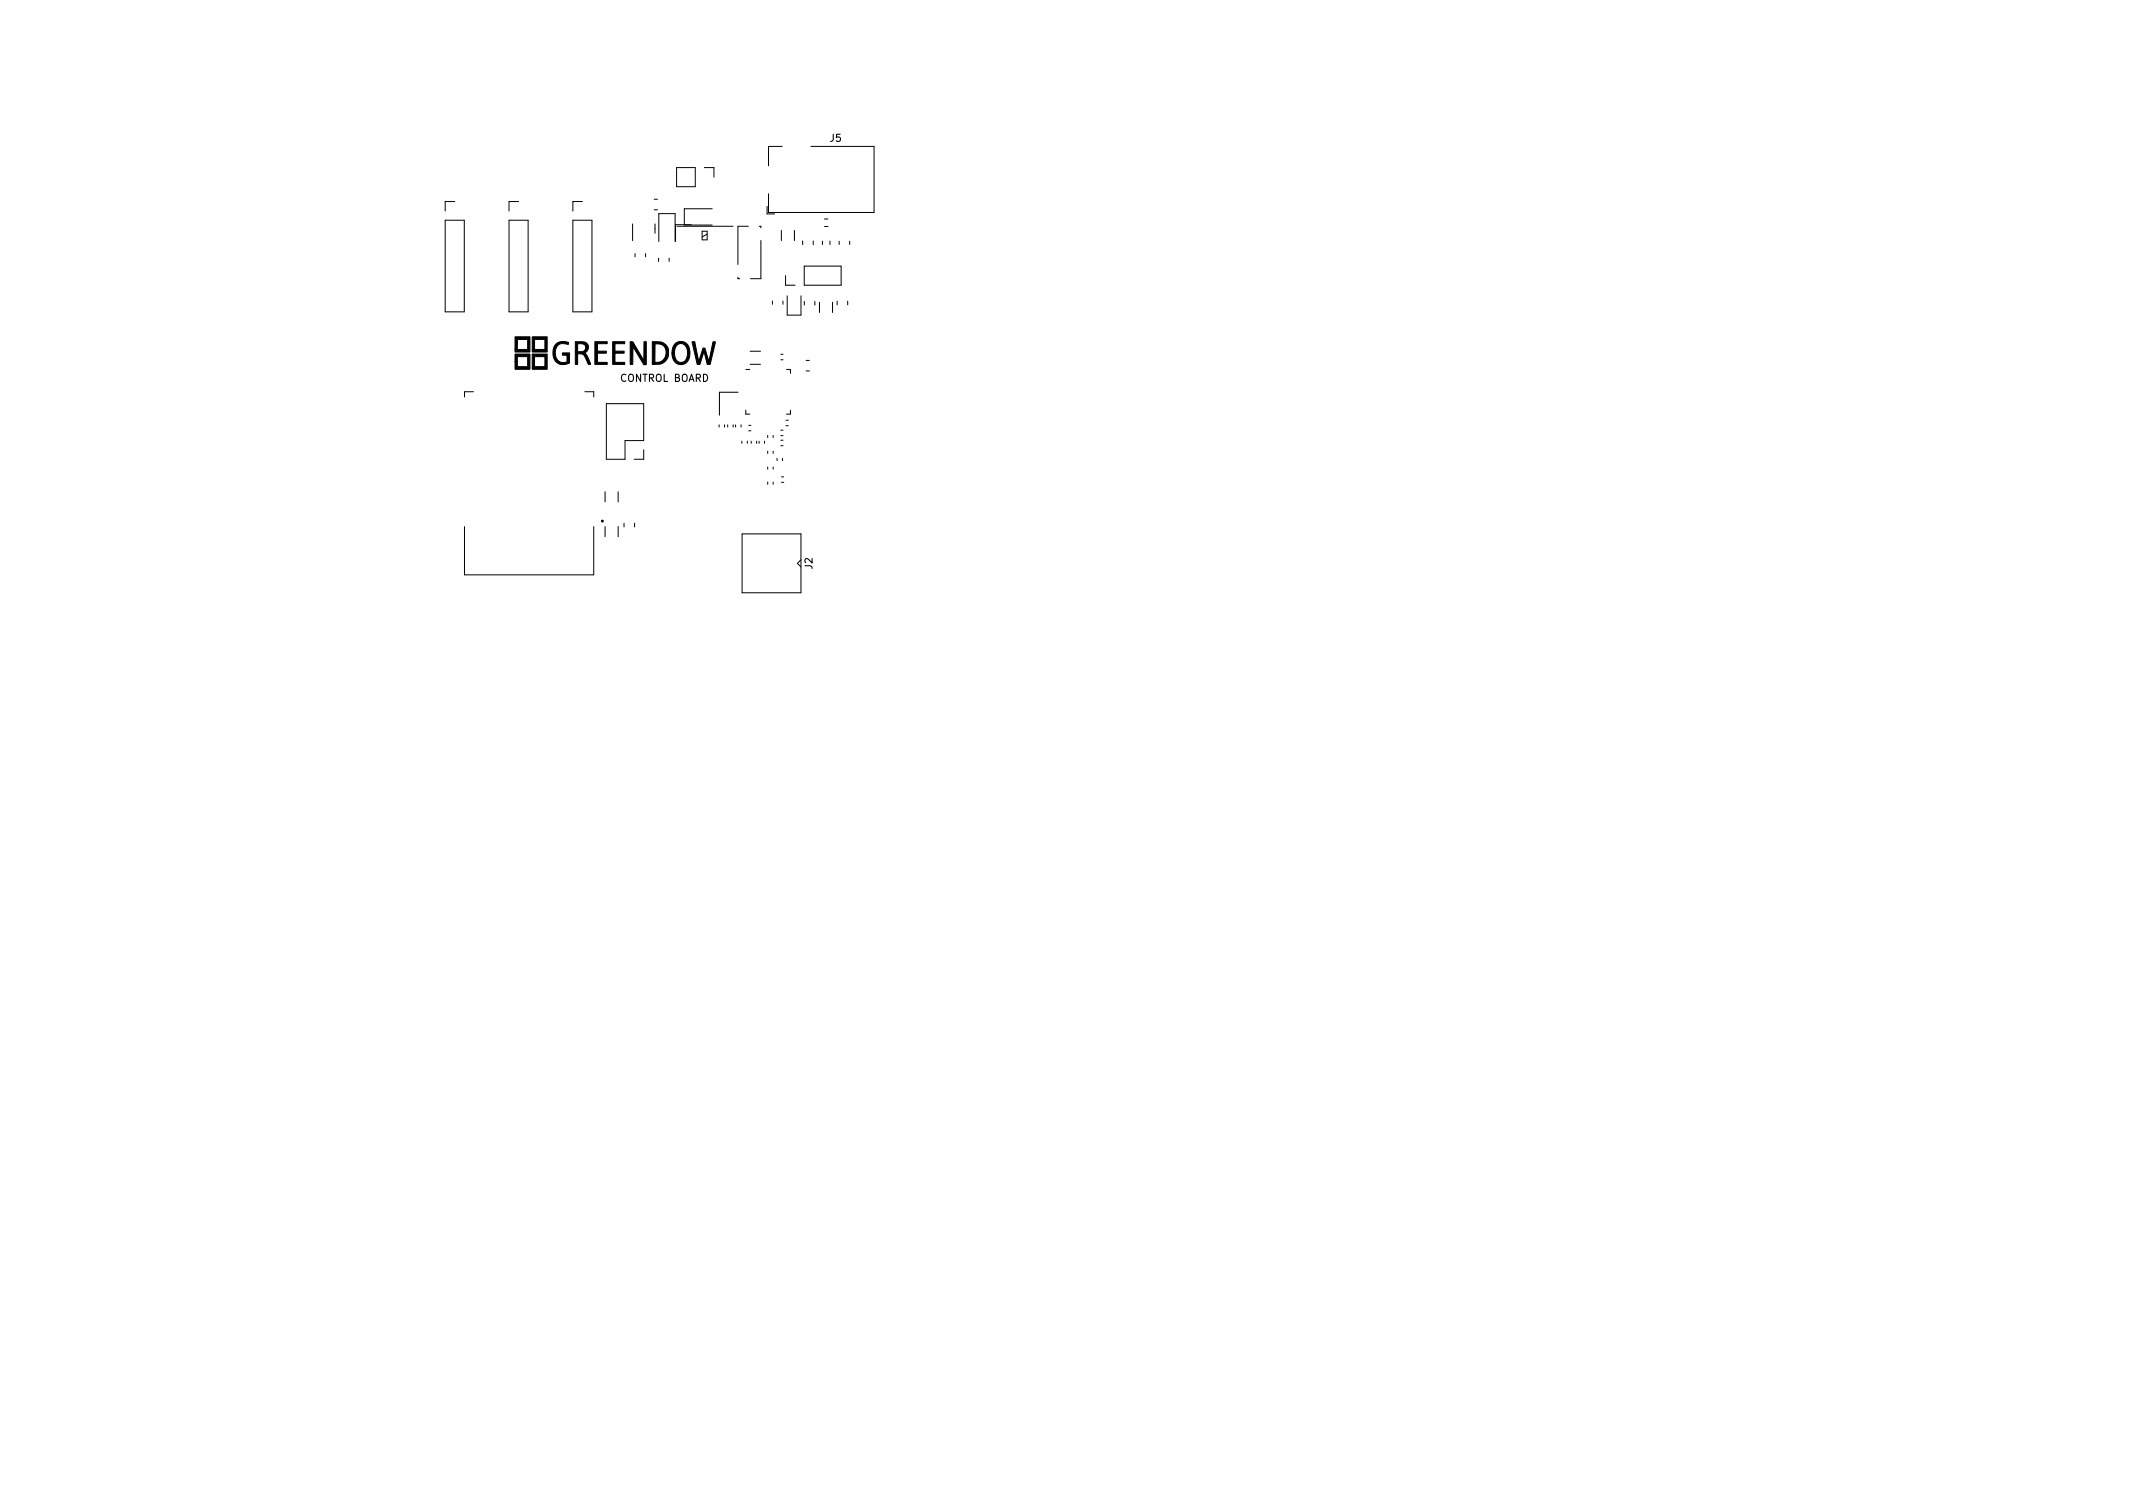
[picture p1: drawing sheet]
<svg xmlns="http://www.w3.org/2000/svg" width="297mm" height="210mm" viewBox="0 0 297 210" stroke-linecap="round" stroke-linejoin="round" font-family="sans-serif">
<defs><g id="words">
<g font-size="1.4">
<text x="115.6" y="19.7">J5</text>
<text x="86.4" y="53.2">CONTROL BOARD</text>
<text x="113.1" y="79.2" transform="rotate(-90 113.1 79.2)">J2</text>
</g>
</g></defs>
<g fill="none" stroke="#000" stroke-width=".14">
<path d="M62 30.7h2.7v12.7h-2.7zM63.3 28.1h-1.3v1.3M70.9 30.7h2.6v12.7h-2.6zM72.2 28.1h-1.3v1.3M79.8 30.7h2.6v12.7h-2.6zM81.1 28.1h-1.3v1.3M88.1 31.2v2.3M88.4 35.3v.5M89.9 35.3v.5M91.1 27.7h.5M91.1 29.2h.5M91.2 31.2v1.3"/>
<path d="M91.7 35.9v.5M91.7 33.6v-3.9h2.3v3.9M93.2 35.9v.5M94.2 23.3h2.6v2.7h-2.6zM94.3 31.5h7.8M96.3 31.3h-2.2v2.3M97.8 32.2h.7v1.2h-.7zM98.1 23.3h1.3v1.4M98.5 32.6l-.7 .4M99.2 29.1h-3.9v2.2h3.9M102.8 38.6v.2h.2M104.2 31.5h-1.4v5.3"/>
<path d="M105.7 31.5h.3v.2M106 33.5v5.3h-1.5M106.8 28.7v1.1h1.1M108.8 32.1v1.4M108.9 20.4h-1.9v2.7M109.4 38.4v1.3h1.3M110.6 32.1v1.4M111.8 33.6v.5M112 37.1h5.1v2.6h-5.1zM112.9 20.4h8.8v9.2h-14.7v-2.6M113.2 33.6v.5M114.5 33.6v.4"/>
<path d="M114.8 30.5h.5M114.8 31.5h.5M115.6 33.6v.4M116.9 33.6v.4M118.3 33.6v.4M65.9 54.5h-1.2v.8M81.4 54.5h1.3v.8M84.4 56.2h5.2v5.1h-2.6v2.6h-2.6zM100.1 59.2v.3M100.9 59.2v.3M101.3 59.2v.3M102.1 59.2v.3"/>
<path d="M102.4 59.2v.3M102.8 54.6h-2.6v3.2M103.2 59.2v.3M103.9 57.1v.6h.5M103.9 51.4h.5M104.3 60h.3M104.3 59.2h.3M104.5 50.7h1.4M104.5 48.9h1.4M107.6 41.9v.5M108.7 49.3h.3M108.7 50.1h.3"/>
<path d="M108.7 59.9h.3M109 41.9v.5M109.5 58.5h.3M109.5 59.3h.3M109.5 51.4h.6v.6M109.6 41.2v2.7h1.9v-2.7M110.1 57.1v.6h-.6M112 42v.5M112.3 51.7h.4M112.3 50.2h.4M113.5 42v.5M114.1 42.1v1.4"/>
<path d="M115.9 42.1v1.4M116.6 41.9v.6M118 41.9v.6M64.7 73.3v6.7h18v-6.7M84.3 68.5v1.4M84.3 73.3v1.4M86.1 68.5v1.4M86.1 73.3v1.4M86.9 72.9v.5M88.4 72.9v.5M89.6 62.6v1.3h-1.3M103.3 61.4v.3"/>
<path d="M103.3 74.3h8.2v8.2h-8.2zM104.1 61.4v.3M104.6 61.4v.3M105.4 61.4v.3M105.7 61.4v.3M106.5 61.4v.3M106.9 60.6v.3M106.9 62.8v.3M106.9 65v.3M106.9 67.1v.3M107.7 60.6v.3M107.7 62.8v.3"/>
<path d="M107.7 65v.3M107.7 67.1v.3M108.2 63.8v.3M108.7 61.3h.3M108.7 62.1h.3M108.7 60.7h.3M108.8 67.2h.3M108.8 66.4h.3M109 63.8v.3M111.5 77.9l-.5 .5 .5 .5"/>
</g>
<path d="M71.7 46.9h2.1v2.1h-2.1v-.3h1.8v-1.4h-1.4l-.1 1.4h-.3zM71.7 49.3h2.1v2.1h-2.1v-1.1h.3l.1 .7 1.4 .1v-1.4h-1.5v.6h-.3zM74.1 49.3h2.1v2.1h-2.1v-.3h1.8v-1.4h-1.5v1.4h-.3zM74.1 46.9h2.1v2.1h-2.1v-.3h1.8v-1.4h-1.5v1.4h-.3zM77.5 47.9a1.45 1.45 0 0 1 1.7-.1l-.1 .2a1.2 1.2 0 0 0-1.4 .1 1.2 1.2 0 0 0-.4 1.3 1.16 1.16 0 0 0 1.7 1v-.9h-.7v-.4h1v1.5a1.5 1.5 0 0 1-1.7-.1 1.5 1.5 0 0 1-.6-1.6l.1-.5zM80.1 47.6h.6a.92 .92 0 0 1 1.2 .8l-.1 .5-.4 .3a1.09 1.09 0 0 1 .6 .8l.2 .7h-.3l-.2-.5a1 1 0 0 0-1.3-.9v1.4h-.3v-1.7h.7a.59 .59 0 0 0 .8-.6 .59 .59 0 0 0-.8-.5h-.4v1.1h-.3zM82.8 47.6h1.8v.3h-1.4v1h1.2v.3h-1.2v1.3h1.4v.2h-1.8zM85.3 47.6h1.7v.3h-1.4v1h1.3v.3h-1.3v1.3h1.4v.2h-1.7zM87.8 47.6h.3l1.6 2.6v-2.6h.3v3.2h-.3l-1.6-2.5v2.4h-.3zM90.8 47.6h.6a1.5 1.5 0 0 1 1.7 2 1.52 1.52 0 0 1-1.7 1.1h-.6v-.2a1.5 1.5 0 0 0 1.9-.9 1.24 1.24 0 0 0-.2-1.3 1.24 1.24 0 0 0-1.3-.4v2.6h-.4zM94 47.9a1.24 1.24 0 0 1 1.4-.2 1.24 1.24 0 0 1 .7 1.3 1.39 1.39 0 0 1-1.7 1.7 1.54 1.54 0 0 1-.8-1.5h.3a1.01 1.01 0 0 0 1.2 1.2 1.54 1.54 0 0 0-.1-2.6 1.02 1.02 0 0 0-1.1 1.4h-.3a1.94 1.94 0 0 1 .4-1.3zM96.4 47.6h.4l.5 2.7 .6-1.8h.3l.5 1.8 .6-2.6 .3-.1-.7 3.1h-.4l-.5-1.7-.5 1.7h-.4z" fill="#000" stroke="#000" stroke-width=".14"/>
<circle cx="83.9" cy="72.6" r=".1" fill="none" stroke="#000" stroke-width=".2"/>
<use href="#words"/>
</svg>
